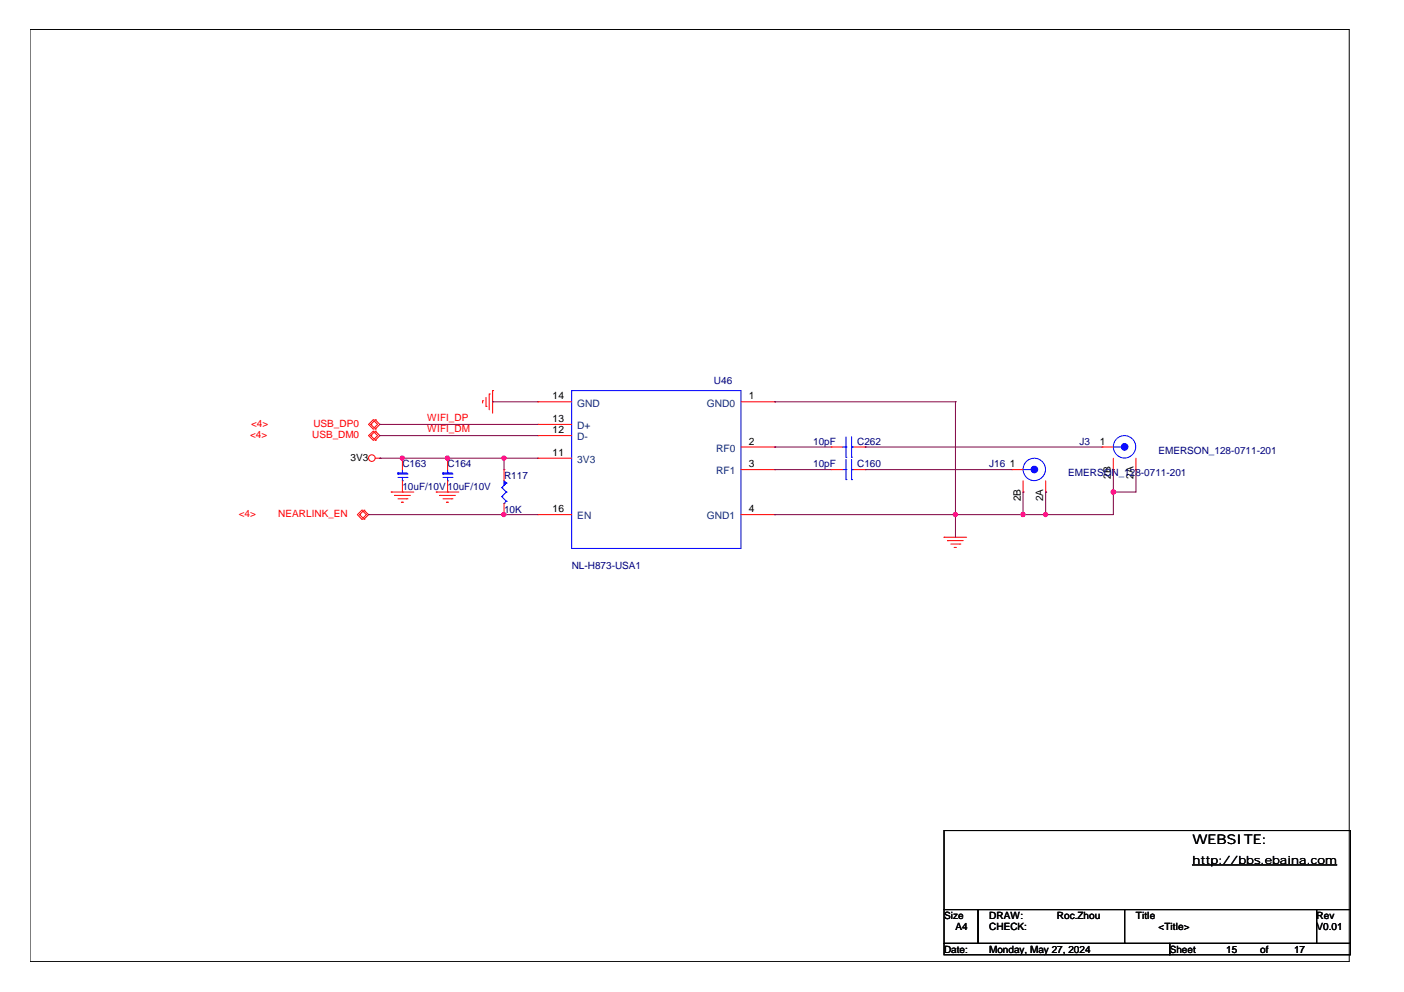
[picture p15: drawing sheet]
<svg xmlns="http://www.w3.org/2000/svg" width="297mm" height="210mm" viewBox="0 0 297 210" stroke-linecap="round" stroke-linejoin="round" font-family="sans-serif">
<defs><g id="words">
<text font-size="2.8" x="252.3" y="178.6">WEBSITE:</text>
<text font-size="2.4" x="252.3" y="182.9">http://bbs.ebaina.com</text>
<g font-size="2.2">
<text x="116.9" y="84.5">14</text>
<text x="116.9" y="89.3">13</text>
<text x="158.4" y="84.5">1</text>
<text x="116.9" y="91.7">12</text>
<text x="158.4" y="94.1">2</text>
<text x="232.7" y="94.1">1</text>
<text x="116.9" y="96.4">11</text>
<text x="158.4" y="98.9">3</text>
<text x="213.6" y="98.9">1</text>
<text x="235" y="101.3" transform="rotate(-90 235 101.3)">2B</text>
<text x="239.8" y="101.3" transform="rotate(-90 239.8 101.3)">2A</text>
<text x="215.9" y="106.1" transform="rotate(-90 215.9 106.1)">2B</text>
<text x="220.7" y="106.1" transform="rotate(-90 220.7 106.1)">2A</text>
<text x="116.9" y="108.4">16</text>
<text x="158.4" y="108.4">4</text>
</g>
<g font-size="2.2" fill="#004080">
<text x="122.1" y="86">GND</text>
<text x="149.6" y="86">GND0</text>
<text x="122.1" y="90.8">D+</text>
<text x="122.1" y="93.2">D-</text>
<text x="151.5" y="95.6">RF0</text>
<text x="122.1" y="98">3V3</text>
<text x="151.5" y="100.4">RF1</text>
<text x="122.1" y="109.9">EN</text>
<text x="149.6" y="109.9">GND1</text>
</g>
<g font-size="2.1" fill="#000080">
<text x="151" y="81.3">U46</text>
<text x="172" y="94.1">10pF</text>
<text x="181.4" y="94.1">C262</text>
<text x="228.4" y="94.1">J3</text>
<text x="85.1" y="98.9">C163</text>
<text x="94.7" y="98.9">C164</text>
<text x="106.6" y="101.3">R117</text>
<text x="172" y="98.9">10pF</text>
<text x="181.4" y="98.9">C160</text>
<text x="209.3" y="98.9">J16</text>
<text x="226" y="100.8">EMERSON_128-0711-201</text>
<text x="245.1" y="96.1">EMERSON_128-0711-201</text>
<text x="85.1" y="103.7">10uF/10V</text>
<text x="94.7" y="103.7">10uF/10V</text>
<text x="106.6" y="108.5">10K</text>
<text x="120.9" y="120.4">NL-H873-USA1</text>
</g>
<g font-size="2.1" fill="#f00">
<text x="90.4" y="89.1">WIFI_DP</text>
<text x="52.9" y="92.7">&lt;4&gt;</text>
<text x="53.1" y="90.3">&lt;4&gt;</text>
<text x="66" y="92.7">USB_DM0</text>
<text x="66.3" y="90.3">USB_DP0</text>
<text x="90.4" y="91.5">WIFI_DM</text>
<text x="50.5" y="109.4">&lt;4&gt;</text>
<text x="58.9" y="109.4">NEARLINK_EN</text>
</g>
<g font-size="2.1">
<text x="74.2" y="97.5">3V3</text>
<text x="199.7" y="194.4">Size</text>
<text x="202.1" y="196.8">A4</text>
<text x="209.3" y="194.4">DRAW:</text>
<text x="209.3" y="196.8">CHECK:</text>
<text x="223.6" y="194.4">Roc.Zhou</text>
<text x="240.3" y="194.4">Title</text>
<text x="245.1" y="196.8">&lt;Title&gt;</text>
<text x="278.6" y="194.4">Rev</text>
<text x="278.6" y="196.8">V0.01</text>
<text x="199.7" y="201.6">Date:</text>
<text x="209.3" y="201.6">Monday, May 27, 2024</text>
<text x="247.5" y="201.6">Sheet</text>
<text x="259.4" y="201.6">15</text>
<text x="266.6" y="201.6">of</text>
<text x="273.8" y="201.6">17</text>
</g>
</g></defs>
<path d="M6.3 6.2h279.2v197.3h-279.2zM199.7 175.7h86v16.8h-86zM199.7 192.5h7.2v7.1h-7.2zM199.7 199.6h47.8v2.4h-47.8zM206.9 192.5h71.7v7.1h-71.7zM238 199.6h.1M238 192.5v7.1M247.5 199.6h38.2v2.4h-38.2zM252.3 183h30.5M278.6 192.5h7.1v7.1h-7.1z" fill="none" stroke="#000" stroke-width=".21"/>
<g fill="none" stroke="#f00" stroke-width=".21">
<path d="M78.4 89.8h.1M78.4 92.2h.1M78.4 89.8l.8 .7M78.4 92.2l.8 .7M79 90.8h.1M79 88.8h.1M79 93.1h.1M79 91.2h.1M79 88.8l-1 1 1 1M79 91.2l-1 1 1 .9M79.2 90.5h.1M79.2 89.1h.1"/>
<path d="M79.2 92.9h.1M79.2 91.5h.1M79.2 89.1l.7 .7-.7 .7M79.2 89.1l-.8 .7M79.2 91.5l.7 .7-.7 .7M79.2 91.5l-.8 .7M79.4 90.8h.1M79.4 88.8h.1M79.4 93.1h.1M79.4 91.2h.1M79.4 97h.9M79.4 88.8l.9 1-.9 1"/>
<path d="M79.4 91.2l.9 1-.9 .9M80.3 97h.1M85.1 97h.1M85.1 97v2.4M94.7 97h.1M94.7 97v2.4M102.1 84.8h.1M102.1 84.8v.5M102.8 86h.1M102.8 84.1v1.9M103.5 83.4h.1M103.5 83.4v3.3"/>
<path d="M104.2 82.6h.1M104.2 82.6v4.8M106.6 99.4h.1M106.6 99.4v2.3M113.8 85h.1M113.8 89.8h.1M113.8 92.2h.1M113.8 97h.1M113.8 97h7.1M113.8 85h7.1M113.8 89.8h7.1M113.8 92.2h7.1"/>
<path d="M156.8 94.6h7.1M156.8 85h7.1M156.8 99.4h7.1M163.9 85h.1M163.9 94.6h.1M163.9 99.4h.1M175.9 99.4h.1M175.9 94.6h.1M175.9 94.6h2.4M175.9 99.4h2.4M180.6 94.6h2.4M180.6 99.4h2.4"/>
<path d="M183 99.4h.1M183 94.6h.1M214.1 99.4h.1M214.1 99.4h2.4M233.2 94.6h.1M233.2 94.6h2.3M235.5 99.4h.1M235.5 97v2.4M240.3 99.4h.1M240.3 97v2.4M76.1 108.9h.1M76.1 108.9l.7 .7"/>
<path d="M76.5 109.9h.1M76.5 108h.1M76.5 108l-.9 .9 .9 1M76.8 109.6h.1M76.8 108.2h.1M76.8 108.2l.7 .7-.7 .7M76.8 108.2l-.7 .7M77 109.9h.1M77 108h.1M77 108l1 .9-1 1M82.8 104.1h.1M82.8 104.1h4.7"/>
<path d="M83.5 104.8h.1M83.5 104.8h3.3M84.2 105.6h1.9M84.9 106.3h.1M84.9 106.3h.5M85.1 104.1h.1M85.1 101.7v2.4M86.1 105.6h.1M92.3 104.1h.1M92.3 104.1h4.8M93 104.8h.1M93 104.8h3.4"/>
<path d="M93.7 105.6h1.9M94.4 106.3h.1M94.4 106.3h.5M94.7 104.1h.1M94.7 101.7v2.4M95.6 105.6h.1M106.6 108.9h.1M106.6 106.5v2.4M113.8 108.9h.1M113.8 108.9h7.1M156.8 108.9h7.1M163.9 108.9h.1"/>
<path d="M199.7 113.7h.1M199.7 113.7h4.8M200.4 114.4h.1M200.4 114.4h3.4M201.2 115.1h1.9M201.9 115.8h.1M201.9 115.8h.5M203.1 115.1h.1M216.5 104.1h.1M216.5 101.7v2.4M221.2 104.1h.1M221.2 101.7v2.4"/>
<circle cx="78.7" cy="96.9" r=".7"/>
</g>
<g fill="none" stroke="#00f" stroke-width=".21">
<path d="M85.1 99.4v.7M94.7 99.4v.7M120.9 82.6h35.9v33.4h-35.9zM178.3 94.6h.7M178.3 99.4h.7M179 99.4h.1M179 96.7h.1M179 94.6h.1M179 92.4v4.3M179 97.2v4.3M180.2 99.4h.1M180.2 94.6h.1"/>
<path d="M180.2 96.7h.1M180.2 94.6h.4M180.2 99.4h.4M180.2 92.4v4.3M180.2 97.2v4.3M216.5 99.4h1.6M218.1 99.4h.1M235.5 94.6h1.7M237.2 94.6h.1M84.2 100.1h.1M84.2 100.3h.1M84.2 100.1h1.9v.2"/>
<path d="M84.2 101h1.9M84.2 100.3h1.9M84.2 100.1v.2M85.1 100.1h.1M85.1 101.7h.1M85.1 101v.7M86.1 101h.1M86.1 100.3h.1M93.7 100.1h.1M93.7 100.3h.1M93.7 100.1h1.9v.2M93.7 101h1.9"/>
<path d="M93.7 100.3h1.9M93.7 100.1v.2M94.7 100.1h.1M94.7 101.7h.1M94.7 101v.7M95.6 101h.1M95.6 100.3h.1M106.2 103.2h.1M106.2 105.1h.1M106.2 103.2l.9 .9M106.2 105.1l.9 1M106.6 106.5h.1"/>
<path d="M106.6 101.7l.5 .5M107.1 102.2h.1M107.1 104.1h.1M107.1 106.1h.1M107.1 102.2l-.9 1M107.1 104.1l-.9 1M107.1 106.1l-.5 .4M179 101.5h.1M180.2 101.5h.1"/>
<circle cx="218.8" cy="99.3" r="2.37"/>
<circle cx="237.9" cy="94.5" r="2.37"/>
</g>
<g fill="#00f" stroke="#00f" stroke-width=".21">
<path d="M106.6 101.7l.5 .5-.5 .5 .5-.5-.5 .5z" fill-rule="evenodd"/>
<circle cx="237.9" cy="94.6" r=".7"/>
<circle cx="218.8" cy="99.3" r=".7"/>
</g>
<g fill="none" stroke="#800040" stroke-width=".21">
<path d="M80.3 89.8h.1M80.3 92.2h.1M80.3 97h.1M80.3 89.8h33.5M80.3 92.2h33.5M80.3 97h33.5M85.1 97h.1M94.7 97h.1M104.2 85h.1M104.2 85h9.6M106.6 97h.1M106.6 97v2.4"/>
<path d="M163.9 85h.1M163.9 94.6h.1M163.9 99.4h.1M163.9 85h38.2M163.9 94.6h12M163.9 99.4h12M183 94.6h.1M183 99.4h.1M183 94.6h50.2M183 99.4h31.1M202.1 85h.1M202.1 85v28.7"/>
<path d="M235.5 99.4h.1M235.5 99.4v9.5h-71.6M240.3 99.4h.1M240.3 99.4v4.7h-4.8M78 108.9h.1M78 108.9h35.8M106.6 108.9h.1M163.9 108.9h.1M202.1 108.9h.1M216.5 104.1h.1M216.5 108.9h.1M216.5 104.1v4.8"/>
<path d="M221.2 104.1h.1M221.2 108.9h.1M221.2 104.1v4.8M235.5 104.1h.1"/>
</g>
<g fill="#f0f" stroke="#f0f" stroke-width=".21">
<circle cx="235.5" cy="104.1" r=".47"/>
<circle cx="202.1" cy="108.9" r=".45"/>
<circle cx="216.4" cy="108.9" r=".45"/>
<circle cx="221.2" cy="108.9" r=".45"/>
<circle cx="106.6" cy="108.9" r=".45"/>
<circle cx="106.6" cy="96.9" r=".45"/>
<circle cx="85.1" cy="96.9" r=".45"/>
<circle cx="94.7" cy="96.9" r=".45"/>
</g>
<use href="#words"/>
</svg>
